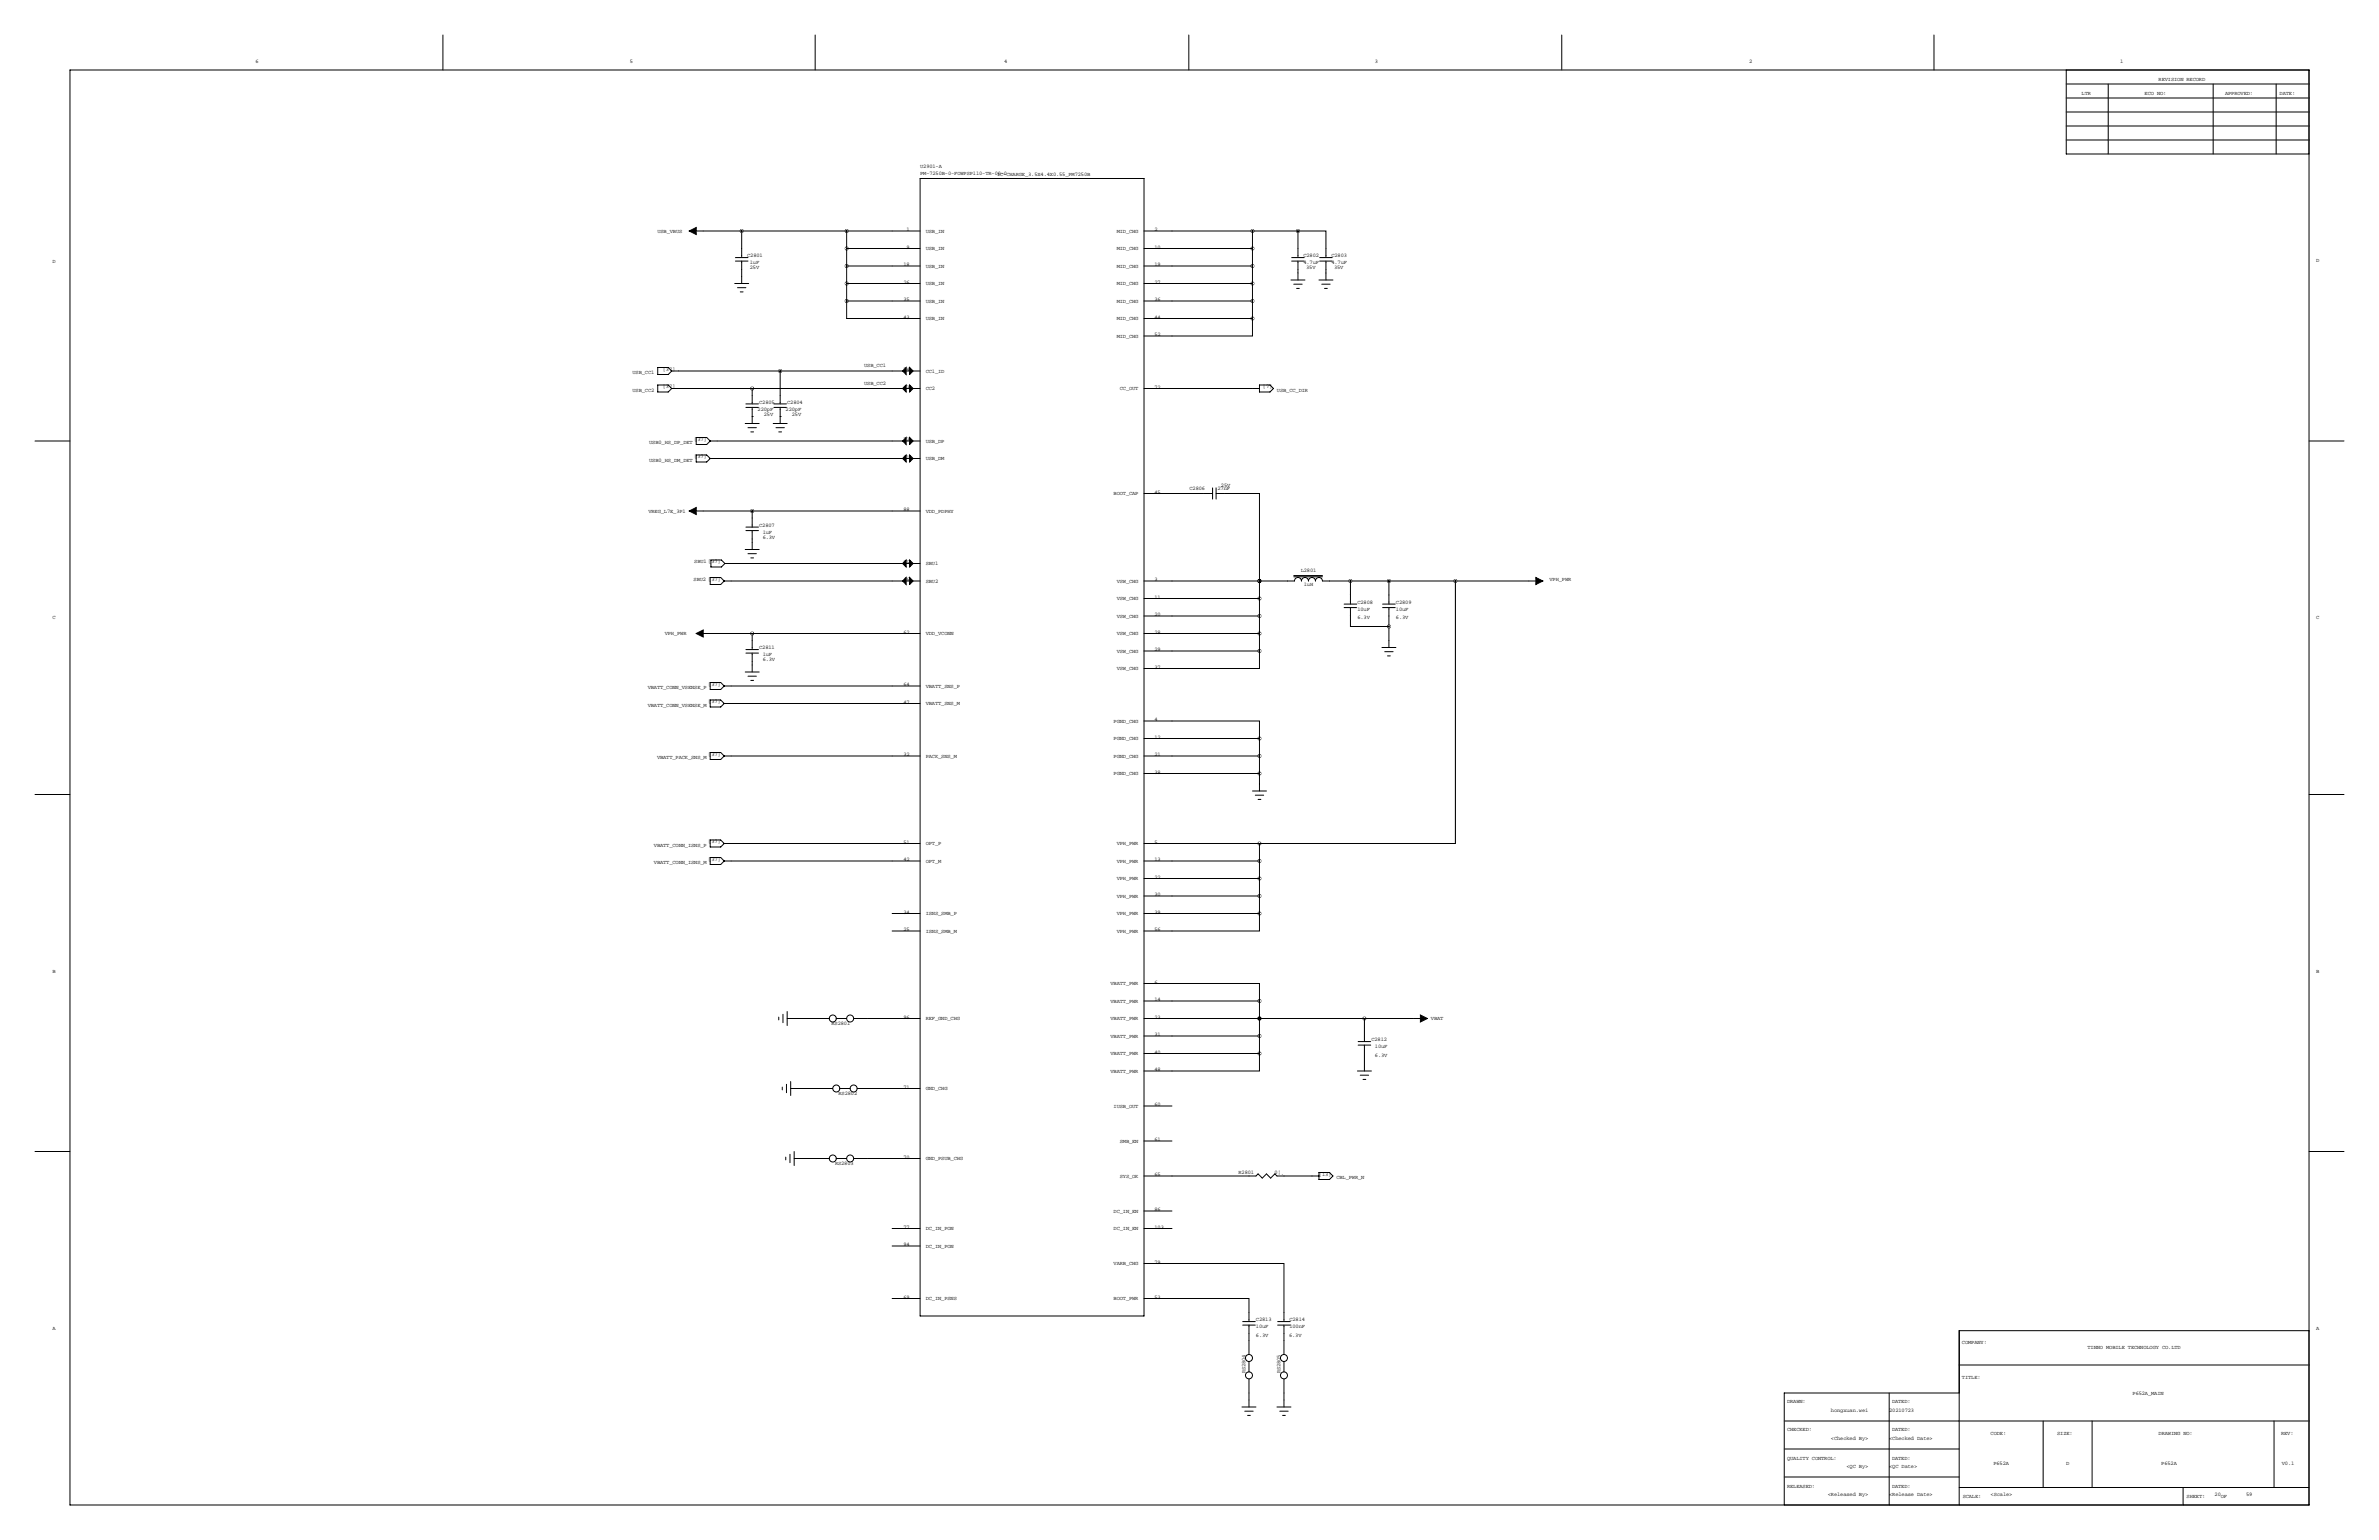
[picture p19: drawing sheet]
<svg xmlns="http://www.w3.org/2000/svg" width="864mm" height="559mm" viewBox="0 0 864 559" stroke-linecap="round" stroke-linejoin="round" font-family="sans-serif">
<defs><g id="words">
<g font-size="2">
<text x="92.7" y="22.9">6</text>
<text x="228.6" y="22.9">5</text>
<text x="364.5" y="22.9">4</text>
<text x="499.1" y="22.9">3</text>
<text x="635" y="22.9">2</text>
<text x="769.6" y="22.9">1</text>
<text x="783.6" y="29.2">REVISION RECORD</text>
<text x="755.6" y="34.3">LTR</text>
<text x="778.5" y="34.3">ECO NO:</text>
<text x="807.7" y="34.3">APPROVED:</text>
<text x="827.5" y="34.3">DATE:</text>
<text x="334" y="61">U2901-A</text>
<text x="334" y="63.5">PM-7250B-0-FOWPSP110-TR-00-0</text>
<text x="362" y="64">IC-CHARGE_3.5X4.4X0.55_PM7250B</text>
<text x="329.1" y="83.8">1</text>
<text x="419.1" y="83.8">2</text>
<text x="238.6" y="84.4">USB_VBUS</text>
<text x="336" y="84.4">USB_IN</text>
<text x="405.4" y="84.4">MID_CHG</text>
<text x="19.1" y="95.2">D</text>
<text x="271.2" y="93.3">C2801</text>
<text x="272.2" y="95.8">1uF</text>
<text x="329.1" y="90.2">9</text>
<text x="336" y="90.7">USB_IN</text>
<text x="405.4" y="90.7">MID_CHG</text>
<text x="419.1" y="90.2">10</text>
<text x="473.2" y="93.3">C2802</text>
<text x="473.2" y="95.8">4.7uF</text>
<text x="483.3" y="93.3">C2803</text>
<text x="483.3" y="95.8">4.7uF</text>
<text x="840.7" y="95.2">D</text>
<text x="272.2" y="97.6">25V</text>
<text x="327.9" y="96.5">18</text>
<text x="336" y="97.1">USB_IN</text>
<text x="405.4" y="97.1">MID_CHG</text>
<text x="419.1" y="96.5">19</text>
<text x="474.1" y="97.6">35V</text>
<text x="484.3" y="97.6">35V</text>
<text x="327.9" y="102.9">26</text>
<text x="336" y="103.4">USB_IN</text>
<text x="405.4" y="103.4">MID_CHG</text>
<text x="419.1" y="102.9">27</text>
<text x="327.9" y="109.2">35</text>
<text x="336" y="109.8">USB_IN</text>
<text x="405.4" y="109.8">MID_CHG</text>
<text x="419.1" y="109.2">36</text>
<text x="327.9" y="115.6">43</text>
<text x="336" y="116.1">USB_IN</text>
<text x="405.4" y="116.1">MID_CHG</text>
<text x="419.1" y="115.6">44</text>
<text x="405.4" y="122.5">MID_CHG</text>
<text x="419.1" y="121.9">52</text>
<text x="229.6" y="135.9">USB_CC1</text>
<text x="240.6" y="134.5">[37]</text>
<text x="313.7" y="133.3">USB_CC1</text>
<text x="327.9" y="134.6">54</text>
<text x="336" y="135.2">CC1_ID</text>
<text x="229.6" y="142.2">USB_CC2</text>
<text x="240.6" y="140.8">[37]</text>
<text x="313.7" y="139.7">USB_CC2</text>
<text x="327.9" y="141">63</text>
<text x="336" y="141.5">CC2</text>
<text x="406.5" y="141.5">CC_OUT</text>
<text x="419.1" y="141">72</text>
<text x="458.5" y="140.8">[7]</text>
<text x="463.6" y="142.2">USB_CC_DIR</text>
<text x="275" y="149.1">220pF</text>
<text x="275.6" y="146.6">C2805</text>
<text x="285.2" y="149.1">220pF</text>
<text x="285.8" y="146.6">C2804</text>
<text x="277.3" y="151.1">25V</text>
<text x="287.4" y="151.1">25V</text>
<text x="235.7" y="161.3">USB0_HS_DP_DET</text>
<text x="252" y="159.9">[37]</text>
<text x="327.9" y="160">73</text>
<text x="336" y="160.6">USB_DP</text>
<text x="235.7" y="167.6">USB0_HS_DM_DET</text>
<text x="252" y="166.2">[37]</text>
<text x="327.9" y="166.4">81</text>
<text x="336" y="166.9">USB_DM</text>
<text x="404.2" y="179.6">BOOT_CAP</text>
<text x="419.1" y="179.1">45</text>
<text x="431.8" y="177.6">C2806</text>
<text x="442" y="177.6">27nF</text>
<text x="443.2" y="176.5">25V</text>
<text x="235.4" y="186">VREG_L7E_3P1</text>
<text x="327.9" y="185.4">88</text>
<text x="336" y="186">VDD_PDPHY</text>
<text x="275.6" y="191.1">C2807</text>
<text x="276.9" y="193.6">1uF</text>
<text x="276.9" y="195.4">6.3V</text>
<text x="252" y="204.5">SBU1 [37]</text>
<text x="327.9" y="204.5">55</text>
<text x="336" y="205">SBU1</text>
<text x="472.2" y="207.6">L2801</text>
<text x="251.8" y="210.8">SBU2 [37]</text>
<text x="327.9" y="210.8">46</text>
<text x="336" y="211.4">SBU2</text>
<text x="405.4" y="211.4">VSW_CHG</text>
<text x="419.1" y="210.8">3</text>
<text x="473.3" y="212.6">1uH</text>
<text x="562.5" y="210.7">VPH_PWR</text>
<text x="405.4" y="217.7">VSW_CHG</text>
<text x="419.1" y="217.2">11</text>
<text x="492.8" y="219">C2808</text>
<text x="492.8" y="221.5">10uF</text>
<text x="506.7" y="221.5">10uF</text>
<text x="506.7" y="219">C2809</text>
<text x="19.1" y="224.8">C</text>
<text x="405.4" y="224.1">VSW_CHG</text>
<text x="419.1" y="223.5">20</text>
<text x="492.8" y="224.6">6.3V</text>
<text x="506.7" y="224.6">6.3V</text>
<text x="840.7" y="224.8">C</text>
<text x="241.3" y="230.4">VPH_PWR</text>
<text x="327.9" y="229.9">62</text>
<text x="336" y="230.4">VDD_VCONN</text>
<text x="405.4" y="230.4">VSW_CHG</text>
<text x="419.1" y="229.9">28</text>
<text x="275.6" y="235.5">C2811</text>
<text x="276.9" y="238">1uF</text>
<text x="276.9" y="239.9">6.3V</text>
<text x="405.4" y="236.8">VSW_CHG</text>
<text x="419.1" y="236.2">29</text>
<text x="405.4" y="243.1">VSW_CHG</text>
<text x="419.1" y="242.6">37</text>
<text x="235.1" y="250.2">VBATT_CONN_VSENSE_P</text>
<text x="257.1" y="248.8">[37]</text>
<text x="327.9" y="248.9">64</text>
<text x="336" y="249.5">VBATT_SNS_P</text>
<text x="235.1" y="256.5">VBATT_CONN_VSENSE_M</text>
<text x="257.1" y="255.1">[37]</text>
<text x="327.9" y="255.3">47</text>
<text x="336" y="255.8">VBATT_SNS_M</text>
<text x="404.2" y="262.2">PGND_CHG</text>
<text x="419.1" y="261.6">4</text>
<text x="404.2" y="268.5">PGND_CHG</text>
<text x="419.1" y="268">12</text>
<text x="238.5" y="275.6">VBATT_PACK_SNS_M</text>
<text x="257.1" y="274.2">[37]</text>
<text x="327.9" y="274.3">32</text>
<text x="336" y="274.9">PACK_SNS_M</text>
<text x="404.2" y="274.9">PGND_CHG</text>
<text x="419.1" y="274.3">21</text>
<text x="404.2" y="281.2">PGND_CHG</text>
<text x="419.1" y="280.7">38</text>
<text x="257.1" y="305.9">[37]</text>
<text x="237.4" y="307.3">VBATT_CONN_ISNS_P</text>
<text x="327.9" y="306.1">51</text>
<text x="336" y="306.6">OPT_P</text>
<text x="405.4" y="306.6">VPH_PWR</text>
<text x="419.1" y="306.1">5</text>
<text x="237.4" y="313.7">VBATT_CONN_ISNS_M</text>
<text x="257.1" y="312.3">[37]</text>
<text x="327.9" y="312.4">42</text>
<text x="336" y="313">OPT_M</text>
<text x="405.4" y="313">VPH_PWR</text>
<text x="419.1" y="312.4">13</text>
<text x="405.4" y="319.3">VPH_PWR</text>
<text x="419.1" y="318.8">22</text>
<text x="405.4" y="325.7">VPH_PWR</text>
<text x="419.1" y="325.1">30</text>
<text x="327.9" y="331.5">34</text>
<text x="336" y="332">ISNS_SMB_P</text>
<text x="405.4" y="332">VPH_PWR</text>
<text x="419.1" y="331.5">39</text>
<text x="327.9" y="337.8">25</text>
<text x="336" y="338.4">ISNS_SMB_M</text>
<text x="405.4" y="338.4">VPH_PWR</text>
<text x="419.1" y="337.8">56</text>
<text x="19.1" y="353.1">B</text>
<text x="840.7" y="353.1">B</text>
<text x="403.1" y="357.4">VBATT_PWR</text>
<text x="419.1" y="356.9">6</text>
<text x="403.1" y="363.8">VBATT_PWR</text>
<text x="419.1" y="363.2">14</text>
<text x="301.8" y="371.9">RS2801</text>
<text x="327.9" y="369.6">96</text>
<text x="336" y="370.1">REF_GND_CHG</text>
<text x="403.1" y="370.1">VBATT_PWR</text>
<text x="419.1" y="369.6">23</text>
<text x="519.4" y="370.1">VBAT</text>
<text x="403.1" y="376.5">VBATT_PWR</text>
<text x="419.1" y="375.9">31</text>
<text x="497.8" y="377.7">C2812</text>
<text x="403.1" y="382.8">VBATT_PWR</text>
<text x="419.1" y="382.3">40</text>
<text x="499.1" y="380.3">10uF</text>
<text x="499.1" y="383.4">6.3V</text>
<text x="403.1" y="389.2">VBATT_PWR</text>
<text x="419.1" y="388.6">48</text>
<text x="327.9" y="395">71</text>
<text x="336" y="395.5">GND_CHG</text>
<text x="304.4" y="397.3">RS2802</text>
<text x="404.2" y="401.9">IUSB_OUT</text>
<text x="419.1" y="401.3">60</text>
<text x="406.5" y="414.6">SMB_EN</text>
<text x="419.1" y="414">61</text>
<text x="303.1" y="422.7">RS2803</text>
<text x="327.9" y="420.4">70</text>
<text x="336" y="420.9">GND_PSUB_CHG</text>
<text x="406.5" y="427.3">SYS_OK</text>
<text x="419.1" y="426.7">65</text>
<text x="449.6" y="426">R2801</text>
<text x="462.7" y="426">0¦¸</text>
<text x="478.8" y="426.6">[13]</text>
<text x="485.1" y="428">CBL_PWR_N</text>
<text x="404.2" y="440">DC_IN_EN</text>
<text x="419.1" y="439.4">86</text>
<text x="327.9" y="445.8">77</text>
<text x="336" y="446.3">DC_IN_PON</text>
<text x="404.2" y="446.3">DC_IN_EN</text>
<text x="419.1" y="445.8">103</text>
<text x="327.9" y="452.1">94</text>
<text x="336" y="452.7">DC_IN_PON</text>
<text x="404.2" y="459">VARB_CHG</text>
<text x="419.1" y="458.5">79</text>
<text x="327.9" y="471.2">69</text>
<text x="336" y="471.7">DC_IN_PSNS</text>
<text x="404.2" y="471.7">BOOT_PWR</text>
<text x="419.1" y="471.2">53</text>
<text x="455.9" y="479.3">C2813</text>
<text x="468.1" y="479.3">C2814</text>
<text x="19.1" y="482.6">A</text>
<text x="455.9" y="481.9">10uF</text>
<text x="455.9" y="485">6.3V</text>
<text x="467.9" y="485">6.3V</text>
<text x="468.1" y="481.9">100nF</text>
<text x="840.7" y="482.6">A</text>
<text x="712.2" y="487.7">COMPANY:</text>
<text x="757.8" y="489.5">TINNO MOBILE TECHNOLOGY CO.LTD</text>
<text x="452.1" y="498.3" transform="rotate(-90 452.1 498.3)">RS2804</text>
<text x="464.8" y="498.3" transform="rotate(-90 464.8 498.3)">RS2805</text>
<text x="712.2" y="500.4">TITLE:</text>
<text x="648.7" y="509.3">DRAWN:</text>
<text x="686.8" y="509.3">DATED:</text>
<text x="774.1" y="506">P652A_MAIN</text>
<text x="664.7" y="512.4">hongxuan.wei</text>
<text x="685.8" y="512.4">20210723</text>
<text x="648.7" y="519.4">CHECKED:</text>
<text x="686.8" y="519.4">DATED:</text>
<text x="722.6" y="520.7">CODE:</text>
<text x="746.8" y="520.7">SIZE:</text>
<text x="783.6" y="520.7">DRAWING NO:</text>
<text x="828" y="520.7">REV:</text>
<text x="664.7" y="522.5">&lt;Checked By&gt;</text>
<text x="685.8" y="522.5">&lt;Checked Date&gt;</text>
<text x="648.7" y="529.6">QUALITY CONTROL:</text>
<text x="670.3" y="532.7">&lt;QC By&gt;</text>
<text x="685.8" y="532.7">&lt;QC Date&gt;</text>
<text x="686.8" y="529.6">DATED:</text>
<text x="723.6" y="531.4">P652A</text>
<text x="750" y="531.4">D</text>
<text x="784.6" y="531.4">P652A</text>
<text x="828.3" y="531.4">V0.1</text>
<text x="648.7" y="539.8">RELEASED:</text>
<text x="686.8" y="539.8">DATED:</text>
<text x="663.5" y="542.8">&lt;Released By&gt;</text>
<text x="685.8" y="542.8">&lt;Release Date&gt;</text>
<text x="712.5" y="543.6">SCALE:</text>
<text x="722.6" y="542.8">&lt;Scale&gt;</text>
<text x="793.7" y="543.6">SHEET:</text>
<text x="803.9" y="542.8">20</text>
<text x="806.2" y="543.6">OF</text>
<text x="815.3" y="542.8">59</text>
</g>
</g></defs>
<g fill="none" stroke="#000" stroke-width=".36">
<path d="M160.8 12.7v12.7M295.9 12.7v12.7M431.5 12.7v12.7M566.9 12.7v12.7M702.1 12.7v12.7M25.4 25.4h812.8v520.7h-812.8zM750.1 35.6h88.1M750.1 30.5h88.1M750.1 25.4v30.5h88.1M765.3 30.5v25.4M803.4 30.5v25.4M826.3 30.5v25.4"/>
<path d="M750.1 50.8h88.1M750.1 45.7h88.1M750.1 40.6h88.1M334 64.8h81.3v412.7h-81.3zM250.2 83.8h83.8M267 93.5h4.5M267 94.7h4.5M269.2 83.8v9.7M269.2 94.7v8.2M307.3 83.8v25.4M334 90.2h-26.7M334 96.5h-26.7"/>
<path d="M415.3 83.8h55.9M415.3 90.2h39.4M415.3 96.5h39.4M454.7 83.8v31.8M468.9 93.5h4.6M468.9 94.7h4.6M471.2 83.8h10.1v9.7M471.2 83.8v9.7M471.2 94.7v6.9M479 93.5h4.6M479 94.7h4.6M481.3 94.7v6.9"/>
<path d="M266.7 102.9h5.1M267.7 104.4h3.1M268.7 105.9h1M307.3 109.2v6.4h26.7M334 102.9h-26.7M334 109.2h-26.7M415.3 102.9h39.4M415.3 109.2h39.4M415.3 115.6h39.4M454.7 115.6v6.3h-39.4M468.6 101.6h5.1M469.6 103.1h3.1"/>
<path d="M470.7 104.6h1M478.8 101.6h5.1M479.8 103.1h3.1M480.8 104.6h1M238.8 139.7h3.8l1.2 1.3-1.2 1.2h-3.8zM238.8 133.3h3.8l1.2 1.3-1.2 1.3h-3.8zM243.8 134.6h90.2M283.2 134.6v12M457.2 139.7h3.8l1.3 1.3-1.3 1.2h-3.8zM243.8 141h90.2M252.7 158.7h3.8l1.3 1.3-1.3 1.3h-3.8zM270.5 153.7h5.1"/>
<path d="M270.8 147.8h4.5M270.8 146.6h4.5M271.5 155.2h3.1M272.5 156.7h1.1M273 151.1h.1M273 141v5.6M273 147.8v5.9M280.7 153.7h5.1M280.9 147.8h4.6M280.9 146.6h4.6M281.7 155.2h3M282.7 156.7h1"/>
<path d="M283.2 151.1h.1M283.2 147.8v5.9M415.3 141h41.9M12.7 160h12.7M252.7 165.1h3.8l1.3 1.3-1.3 1.2h-3.8zM257.8 160h76.2M257.8 166.4h76.2M415.3 179.1h24.9M440.2 177v4.1M441.5 177v4.1M441.5 179.1h15.7v31.7M838.2 160h12.7"/>
<path d="M250.2 185.4h83.8M270.5 199.4h5.1M270.8 191.3h4.5M270.8 192.5h4.5M273 185.4v5.9M273 192.5v6.9M257.8 209.5h3.8l1.3 1.3-1.3 1.3h-3.8zM258.1 203.2h3.8l1.2 1.3-1.2 1.2h-3.8zM262.9 210.8h71.1M263.1 204.5h70.9M271.5 200.9h3.1M272.5 202.4h1.1"/>
<path d="M415.3 210.8h54.6a1.27 1.27 0 0 1 1.3-1.3 1.27 1.27 0 0 1 1.2 1.3 1.27 1.27 0 0 1 1.3-1.3 1.27 1.27 0 0 1 1.3 1.3 1.27 1.27 0 0 1 1.3-1.3 1.27 1.27 0 0 1 1.2 1.3 1.27 1.27 0 0 1 1.3-1.3 1.27 1.27 0 0 1 1.3 1.3h80M415.3 217.2h41.9M457.2 210.8h.1M457.2 210.8v25.4M469.6 209.3h10.5M469.6 208.8h10.5M487.9 219.2h4.6M490.2 210.8v8.4M501.9 219.2h4.6M504.2 210.8v8.4M528.3 210.8v95.3h-71.1M252.7 229.9h81.3"/>
<path d="M270.8 235.7h4.5M270.8 237h4.5M273 229.9v5.8M273 237v6.8M415.3 229.9h41.9M415.3 223.5h41.9M415.3 236.2h41.9M457.2 236.2v6.4h-41.9M487.9 220.5h4.6M490.2 220.5v6.8h14M501.6 234.9h5.1M501.9 220.5h4.6"/>
<path d="M502.7 236.5h3M503.7 238h1M504.2 220.5v14.4M257.8 247.6h3.8l1.3 1.3-1.3 1.3h-3.8zM257.8 254h3.8l1.3 1.3-1.3 1.2h-3.8zM262.9 248.9h71.1M262.9 255.3h71.1M270.5 243.8h5.1M271.5 245.4h3.1M272.5 246.9h1.1M257.8 273h3.8l1.3 1.3-1.3 1.3h-3.8zM262.9 274.3h71.1"/>
<path d="M415.3 261.6h41.9v6.4M415.3 274.3h41.9M415.3 268h41.9M457.2 268v19M12.7 288.3h12.7M415.3 280.7h41.9M454.7 287h5M455.7 288.5h3M456.7 290.1h1M838.2 288.3h12.7M257.8 304.8h3.8l1.3 1.3-1.3 1.2h-3.8zM257.8 311.1h3.8l1.3 1.3-1.3 1.3h-3.8z"/>
<path d="M262.9 306.1h71.1M262.9 312.4h71.1M415.3 306.1h41.9M415.3 312.4h41.9M415.3 318.8h41.9M457.2 306.1v25.4M323.8 331.5h10.2M323.8 337.8h10.2M415.3 331.5h41.9M415.3 325.1h41.9M457.2 331.5v6.3h-41.9M415.3 356.9h41.9v6.3"/>
<path d="M282.7 369.1v1M284.2 368v3.1M285.8 367v5.1M285.8 369.6h15.2M303.5 369.6h3.8M309.9 369.6h24.1M415.3 369.6h102.9M415.3 363.2h41.9M415.3 375.9h41.9M457.2 369.6h.1M457.2 363.2v19.1M493 378h4.6"/>
<path d="M493 379.2h4.6M495.3 369.6v8.4M495.3 379.2v9.4M284 394.5v1M285.5 393.4v3.1M287 392.4v5.1M287 395h15.3M304.8 395h3.8M311.2 395h22.8M457.2 382.3v6.3h-41.9M457.2 382.3h-41.9M492.8 388.6h5"/>
<path d="M493.8 390.1h3M494.8 391.7h1M12.7 417.8h12.7M285.2 419.9v1M286.8 418.8v3.1M288.3 417.8v5.1M415.3 401.3h10.1M415.3 414h10.1M838.2 417.8h12.7M288.3 420.4h12.7M303.5 420.4h3.8M309.9 420.4h24.1"/>
<path d="M415.3 426.7h40.6l.8-.7 1.5 1.5 1.5-1.5 1.6 1.5 1.5-1.5 .7 .7h15.3M415.3 439.4h10.1M478.8 425.5h3.8l1.3 1.2-1.3 1.3h-3.8zM323.8 445.8h10.2M323.8 452.1h10.2M415.3 458.5h50.8v21.1M415.3 445.8h10.1M323.8 471.2h10.2M415.3 471.2h38.1v8.4M451.1 479.6h4.6M463.8 479.6h4.6M451.1 480.8h4.6"/>
<path d="M453.4 480.8v10.7M453.4 494v3.8M463.8 480.8h4.6M466.1 480.8v10.7M466.1 494v3.8M711.2 495.3h127M838.2 482.9h-127v63.2M450.8 510.5h5.1M451.9 512.1h3M452.9 513.6h1M453.4 500.4v10.1M463.5 510.5h5.1"/>
<path d="M464.6 512.1h3M465.6 513.6h1M466.1 500.4v10.1M647.7 515.6h190.5M685.8 505.5v40.6M711.2 505.5h-63.5v40.6M741.7 515.6v24.1M759.5 515.6v24.1M825.5 515.6v24.1M647.7 535.9h63.5M647.7 525.8h63.5M711.2 539.8h127"/>
<path d="M792.5 539.8v6.3"/>
<circle cx="302.3" cy="369.6" r="1.27"/>
<circle cx="308.6" cy="369.6" r="1.27"/>
<circle cx="303.6" cy="395" r="1.27"/>
<circle cx="309.9" cy="395" r="1.27"/>
<circle cx="302.3" cy="420.4" r="1.27"/>
<circle cx="308.6" cy="420.4" r="1.27"/>
<circle cx="453.4" cy="492.8" r="1.27"/>
<circle cx="453.4" cy="499.1" r="1.27"/>
<circle cx="466.1" cy="499.1" r="1.27"/>
<circle cx="466.1" cy="492.8" r="1.27"/>
</g>
<g fill="#000" stroke="#000" stroke-width=".36">
<path d="M250.2 83.8l2.5-1.3v2.6zM328.9 133.3v2.6l-1.2-1.3zM330.2 133.3l1.3 1.3-1.3 1.3zM328.9 139.7v2.5l-1.2-1.2zM330.2 139.7l1.3 1.3-1.3 1.2zM328.9 158.7v2.6l-1.2-1.3zM328.9 165.1v2.5l-1.2-1.2zM330.2 158.7l1.3 1.3-1.3 1.3zM330.2 165.1l1.3 1.3-1.3 1.2zM250.2 185.4l2.5-1.3v2.6zM327.7 204.5l1.2-1.3v2.5zM327.7 210.8l1.2-1.3v2.6z"/>
<path d="M330.2 203.2l1.3 1.3-1.3 1.2zM330.2 209.6l1.3 1.2-1.3 1.3zM557.5 209.5l2.6 1.3-2.6 1.3zM252.7 229.9l2.6-1.3v2.5zM515.6 368.3l2.6 1.3-2.6 1.2z"/>
</g>
<path d="M490.2 210.8a.05 .05 0 0 0 .1 0 .05 .05 0 0 0-.1 0zM504.1 210.8a.05 .05 0 0 0 .1 0 .05 .05 0 0 0-.1 0zM273 229.9a.05 .05 0 0 0 .1 0 .05 .05 0 0 0-.1 0zM273 141a.05 .05 0 0 0 .1 0 .05 .05 0 0 0-.1 0zM454.6 90.2a.05 .05 0 0 0 .1 0 .05 .05 0 0 0-.1 0zM454.6 83.8a.05 .05 0 0 0 .1 0 .05 .05 0 0 0-.1 0zM454.6 96.5a.05 .05 0 0 0 .1 0 .05 .05 0 0 0-.1 0zM454.6 102.9a.05 .05 0 0 0 .1 0 .05 .05 0 0 0-.1 0zM454.6 109.2a.05 .05 0 0 0 .1 0 .05 .05 0 0 0-.1 0zM454.6 115.6a.05 .05 0 0 0 .1 0 .05 .05 0 0 0-.1 0zM471.1 83.8a.05 .05 0 0 0 .1 0 .05 .05 0 0 0-.1 0zM269.2 83.8a.05 .05 0 0 0 .1 0 .05 .05 0 0 0-.1 0zM307.3 83.8a.05 .05 0 0 0 .1 0 .05 .05 0 0 0-.1 0zM307.3 90.2a.05 .05 0 0 0 .1 0 .05 .05 0 0 0-.1 0zM307.3 96.5a.05 .05 0 0 0 .1 0 .05 .05 0 0 0-.1 0zM307.3 102.9a.05 .05 0 0 0 .1 0 .05 .05 0 0 0-.1 0zM307.3 109.2a.05 .05 0 0 0 .1 0 .05 .05 0 0 0-.1 0zM283.2 134.6a.05 .05 0 0 0 .1 0 .05 .05 0 0 0-.1 0zM273 185.4a.05 .05 0 0 0 .1 0 .05 .05 0 0 0-.1 0zM528.3 210.8a.05 .05 0 0 0 .1 0 .05 .05 0 0 0-.1 0zM504.1 227.3a.05 .05 0 0 0 .1 0 .05 .05 0 0 0-.1 0z" fill="#000" stroke="#000" stroke-width="1.3"/>
<use href="#words"/>
</svg>
